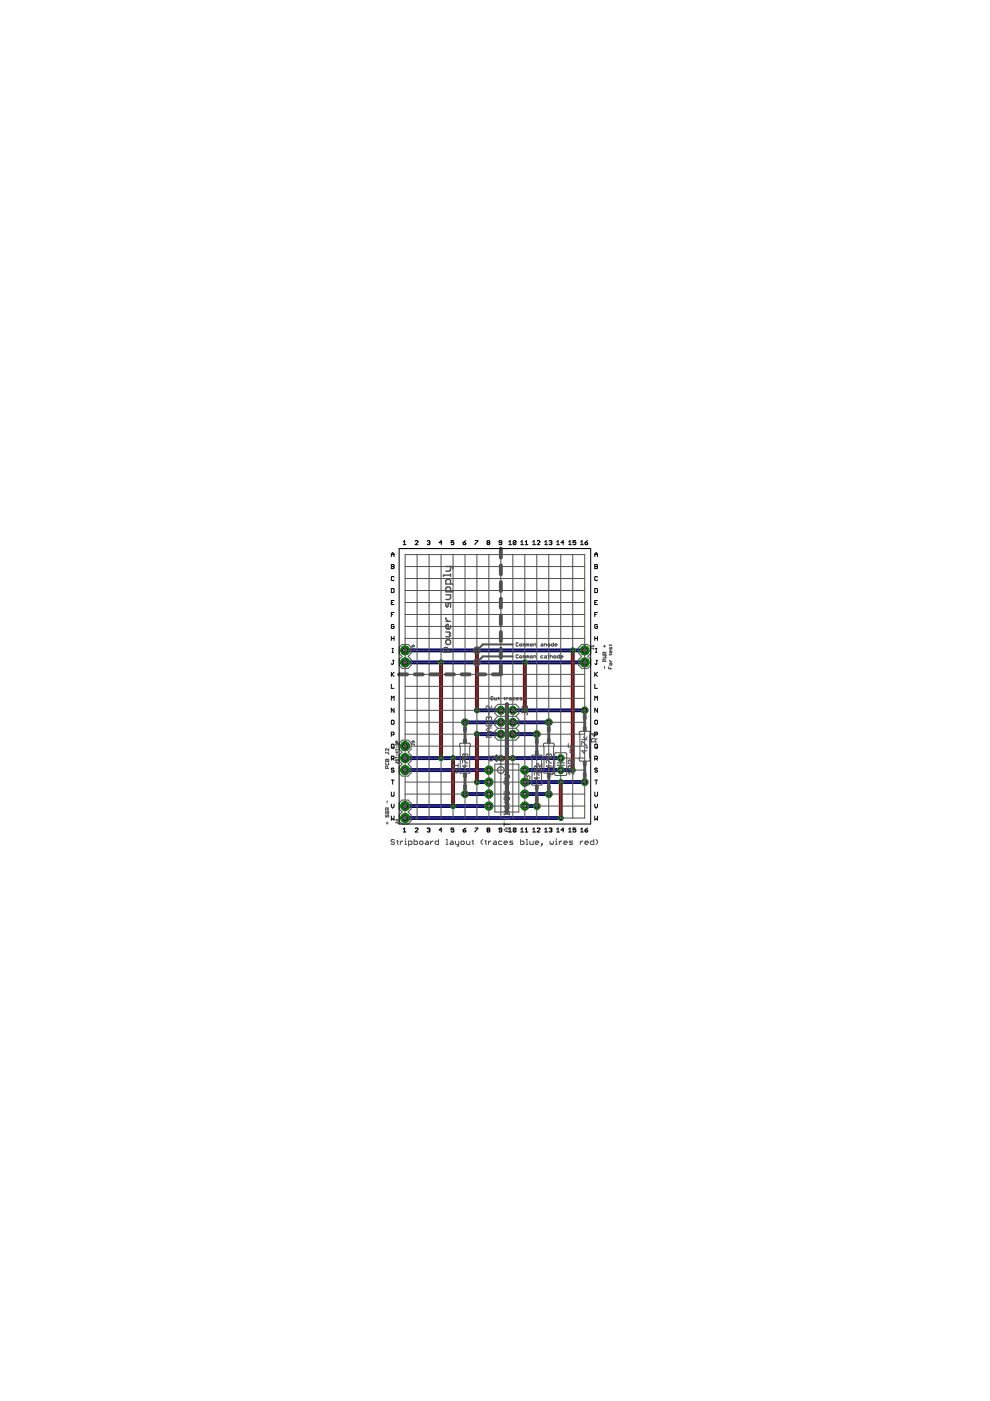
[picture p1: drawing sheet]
<svg xmlns="http://www.w3.org/2000/svg" width="210mm" height="297mm" viewBox="0 0 210 297" stroke-linecap="round" stroke-linejoin="round" font-family="sans-serif">
<path d="M107.2 149.2l.3-.2 .3 .3v22.9l-.3 .3-.3-.3z" fill="#000080" stroke="#000080" stroke-width=".21"/>
<g fill="none" stroke="#000080" stroke-width=".83">
<path d="M85.9 137.9h38.1M85.9 140.4h38.1M98.6 153.1h7.6M101.1 150.6h5.1M101.1 155.7h5.1M108.7 150.6h15.3M108.7 155.7h5.1M108.7 153.1h7.7M85.9 163.3h17.8M85.9 170.9h17.8M85.9 160.7h20.3M85.9 173.4h33"/>
<path d="M98.6 168.4h5.1M101.1 165.8h2.6M108.7 160.7h10.2M111.3 163.3h10.1M111.3 170.9h2.5M111.3 165.8h12.7M111.3 168.4h5.1"/>
</g>
<circle cx="118.9" cy="163.3" r=".71" fill="#008000" stroke="#008000" stroke-width=".21"/>
<circle cx="118.9" cy="163.3" r=".4" fill="#fff" stroke="#000" stroke-width=".21"/>
<circle cx="118.9" cy="160.7" r=".71" fill="#008000" stroke="#008000" stroke-width=".21"/>
<circle cx="118.9" cy="160.7" r=".4" fill="#fff" stroke="#000" stroke-width=".21"/>
<circle cx="98.6" cy="168.4" r=".71" fill="#008000" stroke="#008000" stroke-width=".21"/>
<circle cx="98.6" cy="168.4" r=".4" fill="#fff" stroke="#000" stroke-width=".21"/>
<circle cx="98.6" cy="153.1" r=".71" fill="#008000" stroke="#008000" stroke-width=".21"/>
<circle cx="98.6" cy="153.1" r=".4" fill="#fff" stroke="#000" stroke-width=".21"/>
<circle cx="116.4" cy="168.4" r=".71" fill="#008000" stroke="#008000" stroke-width=".21"/>
<circle cx="116.4" cy="168.4" r=".4" fill="#fff" stroke="#000" stroke-width=".21"/>
<circle cx="116.4" cy="153.1" r=".71" fill="#008000" stroke="#008000" stroke-width=".21"/>
<circle cx="116.4" cy="153.1" r=".4" fill="#fff" stroke="#000" stroke-width=".21"/>
<circle cx="113.8" cy="170.9" r=".71" fill="#008000" stroke="#008000" stroke-width=".21"/>
<circle cx="113.8" cy="170.9" r=".4" fill="#fff" stroke="#000" stroke-width=".21"/>
<circle cx="113.8" cy="155.7" r=".71" fill="#008000" stroke="#008000" stroke-width=".21"/>
<circle cx="113.8" cy="155.7" r=".4" fill="#fff" stroke="#000" stroke-width=".21"/>
<circle cx="103.7" cy="163.3" r=".87" fill="#008000" stroke="#008000" stroke-width=".21"/>
<circle cx="103.7" cy="163.3" r=".4" fill="#fff" stroke="#000" stroke-width=".21"/>
<circle cx="103.7" cy="165.8" r=".87" fill="#008000" stroke="#008000" stroke-width=".21"/>
<circle cx="103.7" cy="165.8" r=".4" fill="#fff" stroke="#000" stroke-width=".21"/>
<circle cx="103.7" cy="168.4" r=".87" fill="#008000" stroke="#008000" stroke-width=".21"/>
<circle cx="103.7" cy="168.4" r=".4" fill="#fff" stroke="#000" stroke-width=".21"/>
<circle cx="103.7" cy="170.9" r=".87" fill="#008000" stroke="#008000" stroke-width=".21"/>
<circle cx="103.7" cy="170.9" r=".4" fill="#fff" stroke="#000" stroke-width=".21"/>
<circle cx="111.3" cy="170.9" r=".87" fill="#008000" stroke="#008000" stroke-width=".21"/>
<circle cx="111.3" cy="170.9" r=".4" fill="#fff" stroke="#000" stroke-width=".21"/>
<circle cx="111.3" cy="168.4" r=".87" fill="#008000" stroke="#008000" stroke-width=".21"/>
<circle cx="111.3" cy="168.4" r=".4" fill="#fff" stroke="#000" stroke-width=".21"/>
<circle cx="111.3" cy="165.8" r=".87" fill="#008000" stroke="#008000" stroke-width=".21"/>
<circle cx="111.3" cy="165.8" r=".4" fill="#fff" stroke="#000" stroke-width=".21"/>
<circle cx="111.3" cy="163.3" r=".87" fill="#008000" stroke="#008000" stroke-width=".21"/>
<circle cx="111.3" cy="163.3" r=".4" fill="#fff" stroke="#000" stroke-width=".21"/>
<circle cx="124" cy="150.6" r=".71" fill="#008000" stroke="#008000" stroke-width=".21"/>
<circle cx="124" cy="150.6" r=".4" fill="#fff" stroke="#000" stroke-width=".21"/>
<circle cx="124" cy="165.8" r=".71" fill="#008000" stroke="#008000" stroke-width=".21"/>
<circle cx="124" cy="165.8" r=".4" fill="#fff" stroke="#000" stroke-width=".21"/>
<circle cx="124" cy="137.9" r=".93" fill="#008000" stroke="#008000" stroke-width=".21"/>
<circle cx="124" cy="137.9" r=".51" fill="#fff" stroke="#000" stroke-width=".21"/>
<circle cx="124" cy="140.4" r=".93" fill="#008000" stroke="#008000" stroke-width=".21"/>
<circle cx="124" cy="140.4" r=".51" fill="#fff" stroke="#000" stroke-width=".21"/>
<circle cx="85.9" cy="173.4" r=".93" fill="#008000" stroke="#008000" stroke-width=".21"/>
<circle cx="85.9" cy="173.4" r=".51" fill="#fff" stroke="#000" stroke-width=".21"/>
<circle cx="85.9" cy="170.9" r=".93" fill="#008000" stroke="#008000" stroke-width=".21"/>
<circle cx="85.9" cy="170.9" r=".51" fill="#fff" stroke="#000" stroke-width=".21"/>
<circle cx="106.2" cy="150.6" r=".83" fill="#008000" stroke="#008000" stroke-width=".21"/>
<circle cx="106.2" cy="150.6" r=".51" fill="#fff" stroke="#000" stroke-width=".21"/>
<circle cx="108.7" cy="150.6" r=".83" fill="#008000" stroke="#008000" stroke-width=".21"/>
<circle cx="108.7" cy="150.6" r=".51" fill="#fff" stroke="#000" stroke-width=".21"/>
<circle cx="106.2" cy="153.1" r=".83" fill="#008000" stroke="#008000" stroke-width=".21"/>
<circle cx="106.2" cy="153.1" r=".51" fill="#fff" stroke="#000" stroke-width=".21"/>
<circle cx="108.7" cy="153.1" r=".83" fill="#008000" stroke="#008000" stroke-width=".21"/>
<circle cx="108.7" cy="153.1" r=".51" fill="#fff" stroke="#000" stroke-width=".21"/>
<circle cx="106.2" cy="155.7" r=".83" fill="#008000" stroke="#008000" stroke-width=".21"/>
<circle cx="106.2" cy="155.7" r=".51" fill="#fff" stroke="#000" stroke-width=".21"/>
<circle cx="108.7" cy="155.7" r=".83" fill="#008000" stroke="#008000" stroke-width=".21"/>
<circle cx="108.7" cy="155.7" r=".51" fill="#fff" stroke="#000" stroke-width=".21"/>
<circle cx="85.9" cy="158.2" r=".93" fill="#008000" stroke="#008000" stroke-width=".21"/>
<circle cx="85.9" cy="158.2" r=".51" fill="#fff" stroke="#000" stroke-width=".21"/>
<circle cx="85.9" cy="160.7" r=".93" fill="#008000" stroke="#008000" stroke-width=".21"/>
<circle cx="85.9" cy="160.7" r=".51" fill="#fff" stroke="#000" stroke-width=".21"/>
<circle cx="85.9" cy="163.3" r=".93" fill="#008000" stroke="#008000" stroke-width=".21"/>
<circle cx="85.9" cy="163.3" r=".51" fill="#fff" stroke="#000" stroke-width=".21"/>
<circle cx="85.9" cy="137.9" r=".93" fill="#008000" stroke="#008000" stroke-width=".21"/>
<circle cx="85.9" cy="137.9" r=".51" fill="#fff" stroke="#000" stroke-width=".21"/>
<circle cx="85.9" cy="140.4" r=".93" fill="#008000" stroke="#008000" stroke-width=".21"/>
<circle cx="85.9" cy="140.4" r=".51" fill="#fff" stroke="#000" stroke-width=".21"/>
<circle cx="101.1" cy="150.6" r=".51" fill="#008000" stroke="#008000" stroke-width=".21"/>
<circle cx="101.1" cy="150.6" r=".3" fill="#fff" stroke="#000" stroke-width=".21"/>
<circle cx="101.1" cy="137.9" r=".51" fill="#008000" stroke="#008000" stroke-width=".21"/>
<circle cx="101.1" cy="137.9" r=".3" fill="#fff" stroke="#000" stroke-width=".21"/>
<circle cx="121.4" cy="163.3" r=".51" fill="#008000" stroke="#008000" stroke-width=".21"/>
<circle cx="121.4" cy="163.3" r=".3" fill="#fff" stroke="#000" stroke-width=".21"/>
<circle cx="121.4" cy="137.9" r=".51" fill="#008000" stroke="#008000" stroke-width=".21"/>
<circle cx="121.4" cy="137.9" r=".3" fill="#fff" stroke="#000" stroke-width=".21"/>
<circle cx="96.1" cy="170.9" r=".51" fill="#008000" stroke="#008000" stroke-width=".21"/>
<circle cx="96.1" cy="170.9" r=".3" fill="#fff" stroke="#000" stroke-width=".21"/>
<circle cx="96.1" cy="160.7" r=".51" fill="#008000" stroke="#008000" stroke-width=".21"/>
<circle cx="96.1" cy="160.7" r=".3" fill="#fff" stroke="#000" stroke-width=".21"/>
<circle cx="106.2" cy="160.7" r=".51" fill="#008000" stroke="#008000" stroke-width=".21"/>
<circle cx="106.2" cy="160.7" r=".3" fill="#fff" stroke="#000" stroke-width=".21"/>
<circle cx="108.7" cy="160.7" r=".51" fill="#008000" stroke="#008000" stroke-width=".21"/>
<circle cx="108.7" cy="160.7" r=".3" fill="#fff" stroke="#000" stroke-width=".21"/>
<circle cx="111.3" cy="150.6" r=".51" fill="#008000" stroke="#008000" stroke-width=".21"/>
<circle cx="111.3" cy="150.6" r=".3" fill="#fff" stroke="#000" stroke-width=".21"/>
<circle cx="111.3" cy="140.4" r=".51" fill="#008000" stroke="#008000" stroke-width=".21"/>
<circle cx="111.3" cy="140.4" r=".3" fill="#fff" stroke="#000" stroke-width=".21"/>
<circle cx="93.5" cy="140.4" r=".51" fill="#008000" stroke="#008000" stroke-width=".21"/>
<circle cx="93.5" cy="140.4" r=".3" fill="#fff" stroke="#000" stroke-width=".21"/>
<circle cx="93.5" cy="160.7" r=".51" fill="#008000" stroke="#008000" stroke-width=".21"/>
<circle cx="93.5" cy="160.7" r=".3" fill="#fff" stroke="#000" stroke-width=".21"/>
<circle cx="118.9" cy="173.4" r=".51" fill="#008000" stroke="#008000" stroke-width=".21"/>
<circle cx="118.9" cy="173.4" r=".3" fill="#fff" stroke="#000" stroke-width=".21"/>
<circle cx="118.9" cy="165.8" r=".51" fill="#008000" stroke="#008000" stroke-width=".21"/>
<circle cx="118.9" cy="165.8" r=".3" fill="#fff" stroke="#000" stroke-width=".21"/>
<circle cx="101.1" cy="165.8" r=".51" fill="#008000" stroke="#008000" stroke-width=".21"/>
<circle cx="101.1" cy="165.8" r=".3" fill="#fff" stroke="#000" stroke-width=".21"/>
<circle cx="101.1" cy="155.7" r=".51" fill="#008000" stroke="#008000" stroke-width=".21"/>
<circle cx="101.1" cy="155.7" r=".3" fill="#fff" stroke="#000" stroke-width=".21"/>
<path d="M101.1 137.9v12.7M121.4 137.9v25.4M93.5 140.4v20.3M101.1 155.7v10.1M111.3 140.4v10.2M96.1 160.7v10.2M106.2 160.7h2.5M118.9 165.8v7.6" fill="none" stroke="#800000" stroke-width=".83"/>
<circle cx="118.9" cy="163.3" r=".71" fill="#008000" stroke="#008000" stroke-width=".21"/>
<circle cx="118.9" cy="163.3" r=".4" fill="#fff" stroke="#000" stroke-width=".21"/>
<circle cx="118.9" cy="160.7" r=".71" fill="#008000" stroke="#008000" stroke-width=".21"/>
<circle cx="118.9" cy="160.7" r=".4" fill="#fff" stroke="#000" stroke-width=".21"/>
<circle cx="98.6" cy="168.4" r=".71" fill="#008000" stroke="#008000" stroke-width=".21"/>
<circle cx="98.6" cy="168.4" r=".4" fill="#fff" stroke="#000" stroke-width=".21"/>
<circle cx="98.6" cy="153.1" r=".71" fill="#008000" stroke="#008000" stroke-width=".21"/>
<circle cx="98.6" cy="153.1" r=".4" fill="#fff" stroke="#000" stroke-width=".21"/>
<circle cx="116.4" cy="168.4" r=".71" fill="#008000" stroke="#008000" stroke-width=".21"/>
<circle cx="116.4" cy="168.4" r=".4" fill="#fff" stroke="#000" stroke-width=".21"/>
<circle cx="116.4" cy="153.1" r=".71" fill="#008000" stroke="#008000" stroke-width=".21"/>
<circle cx="116.4" cy="153.1" r=".4" fill="#fff" stroke="#000" stroke-width=".21"/>
<circle cx="113.8" cy="170.9" r=".71" fill="#008000" stroke="#008000" stroke-width=".21"/>
<circle cx="113.8" cy="170.9" r=".4" fill="#fff" stroke="#000" stroke-width=".21"/>
<circle cx="113.8" cy="155.7" r=".71" fill="#008000" stroke="#008000" stroke-width=".21"/>
<circle cx="113.8" cy="155.7" r=".4" fill="#fff" stroke="#000" stroke-width=".21"/>
<circle cx="103.7" cy="163.3" r=".87" fill="#008000" stroke="#008000" stroke-width=".21"/>
<circle cx="103.7" cy="163.3" r=".4" fill="#fff" stroke="#000" stroke-width=".21"/>
<circle cx="103.7" cy="165.8" r=".87" fill="#008000" stroke="#008000" stroke-width=".21"/>
<circle cx="103.7" cy="165.8" r=".4" fill="#fff" stroke="#000" stroke-width=".21"/>
<circle cx="103.7" cy="168.4" r=".87" fill="#008000" stroke="#008000" stroke-width=".21"/>
<circle cx="103.7" cy="168.4" r=".4" fill="#fff" stroke="#000" stroke-width=".21"/>
<circle cx="103.7" cy="170.9" r=".87" fill="#008000" stroke="#008000" stroke-width=".21"/>
<circle cx="103.7" cy="170.9" r=".4" fill="#fff" stroke="#000" stroke-width=".21"/>
<circle cx="111.3" cy="170.9" r=".87" fill="#008000" stroke="#008000" stroke-width=".21"/>
<circle cx="111.3" cy="170.9" r=".4" fill="#fff" stroke="#000" stroke-width=".21"/>
<circle cx="111.3" cy="168.4" r=".87" fill="#008000" stroke="#008000" stroke-width=".21"/>
<circle cx="111.3" cy="168.4" r=".4" fill="#fff" stroke="#000" stroke-width=".21"/>
<circle cx="111.3" cy="165.8" r=".87" fill="#008000" stroke="#008000" stroke-width=".21"/>
<circle cx="111.3" cy="165.8" r=".4" fill="#fff" stroke="#000" stroke-width=".21"/>
<circle cx="111.3" cy="163.3" r=".87" fill="#008000" stroke="#008000" stroke-width=".21"/>
<circle cx="111.3" cy="163.3" r=".4" fill="#fff" stroke="#000" stroke-width=".21"/>
<circle cx="124" cy="150.6" r=".71" fill="#008000" stroke="#008000" stroke-width=".21"/>
<circle cx="124" cy="150.6" r=".4" fill="#fff" stroke="#000" stroke-width=".21"/>
<circle cx="124" cy="165.8" r=".71" fill="#008000" stroke="#008000" stroke-width=".21"/>
<circle cx="124" cy="165.8" r=".4" fill="#fff" stroke="#000" stroke-width=".21"/>
<circle cx="124" cy="137.9" r=".93" fill="#008000" stroke="#008000" stroke-width=".21"/>
<circle cx="124" cy="137.9" r=".51" fill="#fff" stroke="#000" stroke-width=".21"/>
<circle cx="124" cy="140.4" r=".93" fill="#008000" stroke="#008000" stroke-width=".21"/>
<circle cx="124" cy="140.4" r=".51" fill="#fff" stroke="#000" stroke-width=".21"/>
<circle cx="85.9" cy="173.4" r=".93" fill="#008000" stroke="#008000" stroke-width=".21"/>
<circle cx="85.9" cy="173.4" r=".51" fill="#fff" stroke="#000" stroke-width=".21"/>
<circle cx="85.9" cy="170.9" r=".93" fill="#008000" stroke="#008000" stroke-width=".21"/>
<circle cx="85.9" cy="170.9" r=".51" fill="#fff" stroke="#000" stroke-width=".21"/>
<circle cx="106.2" cy="150.6" r=".83" fill="#008000" stroke="#008000" stroke-width=".21"/>
<circle cx="106.2" cy="150.6" r=".51" fill="#fff" stroke="#000" stroke-width=".21"/>
<circle cx="108.7" cy="150.6" r=".83" fill="#008000" stroke="#008000" stroke-width=".21"/>
<circle cx="108.7" cy="150.6" r=".51" fill="#fff" stroke="#000" stroke-width=".21"/>
<circle cx="106.2" cy="153.1" r=".83" fill="#008000" stroke="#008000" stroke-width=".21"/>
<circle cx="106.2" cy="153.1" r=".51" fill="#fff" stroke="#000" stroke-width=".21"/>
<circle cx="108.7" cy="153.1" r=".83" fill="#008000" stroke="#008000" stroke-width=".21"/>
<circle cx="108.7" cy="153.1" r=".51" fill="#fff" stroke="#000" stroke-width=".21"/>
<circle cx="106.2" cy="155.7" r=".83" fill="#008000" stroke="#008000" stroke-width=".21"/>
<circle cx="106.2" cy="155.7" r=".51" fill="#fff" stroke="#000" stroke-width=".21"/>
<circle cx="108.7" cy="155.7" r=".83" fill="#008000" stroke="#008000" stroke-width=".21"/>
<circle cx="108.7" cy="155.7" r=".51" fill="#fff" stroke="#000" stroke-width=".21"/>
<circle cx="85.9" cy="158.2" r=".93" fill="#008000" stroke="#008000" stroke-width=".21"/>
<circle cx="85.9" cy="158.2" r=".51" fill="#fff" stroke="#000" stroke-width=".21"/>
<circle cx="85.9" cy="160.7" r=".93" fill="#008000" stroke="#008000" stroke-width=".21"/>
<circle cx="85.9" cy="160.7" r=".51" fill="#fff" stroke="#000" stroke-width=".21"/>
<circle cx="85.9" cy="163.3" r=".93" fill="#008000" stroke="#008000" stroke-width=".21"/>
<circle cx="85.9" cy="163.3" r=".51" fill="#fff" stroke="#000" stroke-width=".21"/>
<circle cx="85.9" cy="137.9" r=".93" fill="#008000" stroke="#008000" stroke-width=".21"/>
<circle cx="85.9" cy="137.9" r=".51" fill="#fff" stroke="#000" stroke-width=".21"/>
<circle cx="85.9" cy="140.4" r=".93" fill="#008000" stroke="#008000" stroke-width=".21"/>
<circle cx="85.9" cy="140.4" r=".51" fill="#fff" stroke="#000" stroke-width=".21"/>
<circle cx="101.1" cy="150.6" r=".51" fill="#008000" stroke="#008000" stroke-width=".21"/>
<circle cx="101.1" cy="150.6" r=".3" fill="#fff" stroke="#000" stroke-width=".21"/>
<circle cx="101.1" cy="137.9" r=".51" fill="#008000" stroke="#008000" stroke-width=".21"/>
<circle cx="101.1" cy="137.9" r=".3" fill="#fff" stroke="#000" stroke-width=".21"/>
<circle cx="121.4" cy="163.3" r=".51" fill="#008000" stroke="#008000" stroke-width=".21"/>
<circle cx="121.4" cy="163.3" r=".3" fill="#fff" stroke="#000" stroke-width=".21"/>
<circle cx="121.4" cy="137.9" r=".51" fill="#008000" stroke="#008000" stroke-width=".21"/>
<circle cx="121.4" cy="137.9" r=".3" fill="#fff" stroke="#000" stroke-width=".21"/>
<circle cx="96.1" cy="170.9" r=".51" fill="#008000" stroke="#008000" stroke-width=".21"/>
<circle cx="96.1" cy="170.9" r=".3" fill="#fff" stroke="#000" stroke-width=".21"/>
<circle cx="96.1" cy="160.7" r=".51" fill="#008000" stroke="#008000" stroke-width=".21"/>
<circle cx="96.1" cy="160.7" r=".3" fill="#fff" stroke="#000" stroke-width=".21"/>
<circle cx="106.2" cy="160.7" r=".51" fill="#008000" stroke="#008000" stroke-width=".21"/>
<circle cx="106.2" cy="160.7" r=".3" fill="#fff" stroke="#000" stroke-width=".21"/>
<circle cx="108.7" cy="160.7" r=".51" fill="#008000" stroke="#008000" stroke-width=".21"/>
<circle cx="108.7" cy="160.7" r=".3" fill="#fff" stroke="#000" stroke-width=".21"/>
<circle cx="111.3" cy="150.6" r=".51" fill="#008000" stroke="#008000" stroke-width=".21"/>
<circle cx="111.3" cy="150.6" r=".3" fill="#fff" stroke="#000" stroke-width=".21"/>
<circle cx="111.3" cy="140.4" r=".51" fill="#008000" stroke="#008000" stroke-width=".21"/>
<circle cx="111.3" cy="140.4" r=".3" fill="#fff" stroke="#000" stroke-width=".21"/>
<circle cx="93.5" cy="140.4" r=".51" fill="#008000" stroke="#008000" stroke-width=".21"/>
<circle cx="93.5" cy="140.4" r=".3" fill="#fff" stroke="#000" stroke-width=".21"/>
<circle cx="93.5" cy="160.7" r=".51" fill="#008000" stroke="#008000" stroke-width=".21"/>
<circle cx="93.5" cy="160.7" r=".3" fill="#fff" stroke="#000" stroke-width=".21"/>
<circle cx="118.9" cy="173.4" r=".51" fill="#008000" stroke="#008000" stroke-width=".21"/>
<circle cx="118.9" cy="173.4" r=".3" fill="#fff" stroke="#000" stroke-width=".21"/>
<circle cx="118.9" cy="165.8" r=".51" fill="#008000" stroke="#008000" stroke-width=".21"/>
<circle cx="118.9" cy="165.8" r=".3" fill="#fff" stroke="#000" stroke-width=".21"/>
<circle cx="101.1" cy="165.8" r=".51" fill="#008000" stroke="#008000" stroke-width=".21"/>
<circle cx="101.1" cy="165.8" r=".3" fill="#fff" stroke="#000" stroke-width=".21"/>
<circle cx="101.1" cy="155.7" r=".51" fill="#008000" stroke="#008000" stroke-width=".21"/>
<circle cx="101.1" cy="155.7" r=".3" fill="#fff" stroke="#000" stroke-width=".21"/>
<g fill="none" stroke="#505050" stroke-width=".21">
<path d="M85.9 117.6h38.1v55.8h-38.1zM88.4 117.6v55.8M91 117.6v55.8M93.5 117.6v55.8M96.1 117.6v55.8M98.6 117.6v55.8M101.1 117.6v55.8M103.7 117.6v55.8M106.2 117.6v55.8M108.7 117.6v55.8M111.3 117.6v55.8M113.8 117.6v55.8"/>
<path d="M116.4 117.6v55.8M118.9 117.6v55.8M121.4 117.6v55.8M84.6 137.3l.7-.7h1.2l.7 .7v1.2l-.7 .7 .7 .6v1.3l-.7 .6h-1.2l-.7-.6v-1.3l.7-.6-.7-.7zM85.9 120.1h38.1M85.9 122.7h38.1M85.9 125.2h38.1M85.9 127.7h38.1M85.9 130.3h38.1M85.9 132.8h38.1M85.9 135.4h38.1M85.9 137.9h38.1"/>
<path d="M87.4 136.8v.3h.2l-.1-.2 .3-.1v.3M87.4 137.4v.1M87.4 137.5h.4v.2M109.9 138.9h-.5v.5h.5M109.9 136.4h-.5v.5h.5M110.2 139.2l.3-.2 .1 .4-.3 .1zM110.2 136.6l.3-.1 .1 .4-.3 .1zM111.2 139.2l-.3-.2v.5M111.2 136.6l-.3-.1v.5M111.2 136.6v.4M111.2 139.2v.3M111.2 136.6h.2v.4"/>
<path d="M111.2 139.2l.1-.2 .1 .2v.3M111.9 139.2l-.2-.2v.5M111.9 136.6l-.2-.1v.5M111.9 136.6v.4M111.9 139.2v.3M111.9 136.6h.2v.4M111.9 139.2l.1-.2 .1 .2v.3M112.4 139.2l.4-.2 .1 .4-.4 .1zM112.4 136.6l.4-.1 .1 .4-.4 .1zM113.2 139.5v-.5h.3l.1 .5M113.2 137v-.5l.4 .1v.4M114.8 136.5l.3 .1v.4h-.3l-.1-.1 .1-.2h.3"/>
<path d="M115.1 139l-.4 .2 .1 .3h.3M115.4 137v-.5l.5 .1v.4M115.5 139l.4 .2v.3h-.4v-.2h.4M116.2 139h.2M116.2 136.6l.3-.1 .1 .4-.3 .1zM116.3 138.9l.1 .6M116.7 139.2l.3-.2 .1 .5M116.7 138.8v.7M117.4 136.3v.7l-.5-.1 .1-.4h.4M117.5 139l.4 .2-.1 .3-.4-.1zM117.7 136.7h.4l-.1-.2-.3 .1 .1 .4h.2M118.6 138.8v.7l-.4-.1 .1-.4h.3"/>
<path d="M118.9 139.4l.4 .1M118.9 139.2l.1-.2 .4 .2-.5 .1M122.7 137.3l.6-.7h1.3l.6 .7v1.2l-.6 .7 .6 .6v1.3l-.6 .6h-1.3l-.6-.6v-1.3l.6-.6-.6-.7zM125.4 137.5h.4v.2M125.4 137.4v.1M125.9 136.8v.3M125.9 137h-.5l.2 .1M127.8 139h.7l-.2 .3 .2 .2h-.7M128 137h.4M128.2 136.8v.4M128.3 138.7l-.1-.4-.4 .1v.3h.7M128.5 138.3l-.2 .2"/>
<path d="M129.3 137.2v.4h.2l.1-.4 .1 .5M129.3 136.7v.2M129.3 138.7v.2M129.3 140l.2 .3M129.7 138.1l-.1 .3h-.2l-.1-.3 .2-.1v.4M129.7 138.7l-.5 .1M129.7 136.7l-.5 .1M81.7 159.5v.2M81.7 159.6h.6v.3M82.4 158.7v.5l-.5-.5v.5M83.9 158.8v.3M83.9 159.4l.5 .3"/>
<path d="M83.9 159h.5M84.2 157.8h.2l-.1 .2M84.2 157.8h-.3l.1 .2M84.2 157.8h.1M84.2 158.2v.4M84.2 159.9v.3M84.2 157.4v-.2l-.2-.1-.1 .3h.5M84.4 159.4l-.5 .3M84.6 157.6l.7-.7h1.2l.7 .7v1.2l-.7 .7 .7 .6v1.3l-.7 .6 .7 .6v1.3l-.7 .6h-1.2l-.7-.6v-1.3l.7-.6-.7-.6v-1.3l.7-.6-.7-.7zM85.9 140.4h38.1M85.9 143h38.1M85.9 145.5h38.1"/>
<path d="M85.9 148.1h38.1M85.9 153.1h38.1M85.9 155.7h38.1M85.9 158.2h38.1M85.9 150.6h38.1M87.4 157.7v.1M87.4 157.8h.4v.2M87.6 157.2h-.2v.2M87.6 157.2h.2v.2M87.6 157.2v.1M97.5 157.6h2l.2 .1-.1 .6v4.9l.1 .6-.1 .1h-1.9l-.2-.1 .1-.6zM98.3 159.9l-.2 .2v.3l.2 .2h.7"/>
<path d="M98.3 159.9h.7l.2 .2v.3l-.2 .2M98.3 159.9l.7 .7M103.3 152.8l-.2-.2v-.4l.2-.2 .4 .2 .4-.2 .1 .2v.4l-.1 .2M103.3 153.2l-.2 .2v.4l.2 .1h.8M103.3 153.2h.8l.1 .2v.4l-.1 .1M103.3 153.2l.8 .7M104.2 154.3h-.7l-.4 .4 .4 .4h.7M104.2 149.7v.7l-.7-.7-.4 .2v.3l.2 .2M104.2 155.5h-1.1l.4 .4-.4 .4h1.1M104.6 147.8l-.2-.1-.3 .1 .1 .6 .4-.1M104.9 147.9l.1 .5h.3v-.5M105.3 160v1.5"/>
<path d="M105.6 151.9l-.7-.7v-1.2l.7-.7h3.8l.6 .7v1.2l-.6 .7M105.6 154.4l-.7 .6v1.3l.7 .6h3.8l.6-.6v-1.3l-.6-.6M105.6 151.9l-.7 .6v1.3l.7 .6M105.6 151.9h3.8M105.6 154.4h3.8M105.6 147.9h.2M105.7 147.8l.1 .6M106.8 147.9h.3M107 147.8l.1 .6M107.3 147.9v.5M107.7 147.9l-.4 .3M108.1 147.9l.3 .2v.3h-.3v-.2h.3"/>
<path d="M108.7 148.3l.5 .1M109.2 147.9l-.5 .2M109.4 151.9l.6 .6v1.3l-.6 .6M109.5 148.2h.4l-.1-.3-.3 .2 .1 .3h.2M110.7 147.9h-.4l-.1 .2 .5 .2-.5 .1M110.7 151h1l.1 .2-.1 .4M110.7 150.8v.4M111.8 149.7v.7l-.7-.7-.4 .2v.3l.2 .2M115.3 157.6h1.9l.3 .1-.1 5.5 .1 .5-.2 .2h-1.8l-.3-.1zM116 159.9l-.2 .2v.3l.2 .2h.8M116 159.9h.8l.2 .2v.3l-.2 .2M116 159.9l.8 .7"/>
<path d="M117.7 159.7l2.2-.1 .2 .2v4.6h-2.4zM120.5 157.6v.8h1.1M121.1 158v.4M121.6 158.8h-.5l-.2 .2v.6h.7M122.9 155.1l2-.1 .2 .2-.1 5.4 .1 .5-.2 .3h-1.8l-.2-.2zM123.3 158v-.8l1.2 .8M123.3 156.8h1.2M123.7 156.3l.4 .5 .4-.5M123.9 159v.8l-.6-.6h1.2M124.3 158.4h.2v.2h-.2zM126 155.4v.7l-.6-.5h1.2M126.2 157.3v-.6l-.2-.2h-.4l-.2 .2v.6h1.2"/>
<path d="M126.6 156.5l-.4 .4M128.2 141.3v.4M128.3 140.2v-.3l-.3-.1-.2 .4h.7M129.1 141.3v.5h.6M129.3 140.7l.3-.1 .1 .3-.3 .1zM129.3 140.3h.4M129.4 141.6v.2M81.7 161.1l.6-.1 .1 .4h-.7zM81.9 172v.5l.2-.1 .1-.4 .2 .1-.1 .4M81.9 172.8v.4l.2-.1 .1-.3 .2 .1-.1 .3M81.9 174.5h.4M81.9 161.7v.5l.5-.1-.1-.4"/>
<path d="M82.1 161.1v.3M82.1 169.8v.4M82.1 174.3v.4M82.2 162.9v-.3l-.3-.1-.2 .4h.7M82.2 171.7l-.1-.4-.4 .1v.3h.7M82.4 171.3l-.2 .2M83.6 178.2l-.1-.2h-.4l-.2 .2 .2 .3h.4l.1 .2-.1 .3h-.4l-.2-.1M83.9 161.7h.4v.2M83.9 160.6h.5M83.9 160.5v.3M83.9 161.6v.2M83.9 174.4h.4v.2"/>
<path d="M83.9 174.3v.2M84 161l-.1 .3 .2 .1 .2-.4v.4M84.1 178.3h.4M84.2 173.8v.3l-.3-.3h.5M84.3 178.2v.7l.2 .1M84.9 178.3v.7M85.3 169.6h1.2l.7 .7v1.2l-.7 .7 .7 .6v1.3l-.7 .6h-1.2l-.7-.6v-1.3l.7-.6-.7-.7v-1.2zM85.4 178.3l-.5 .4M85.9 179h.3M85.9 178.3h.1v.7M85.9 160.7h38.1M85.9 163.3h38.1"/>
<path d="M85.9 165.8h38.1M85.9 168.4h38.1M85.9 170.9h38.1M86 177.8v.2M86.6 179h.6l.1-.1-.1-.6h-.6v1.1M87.8 178v1h.5l.2-.1v-.4l-.2-.2h-.5M88.3 173.1v.6M89.1 178.3h.4l.2 .2v.4l-.2 .1h-.4l-.1-.1zM90.3 178.3h.4l.1 .2v.5h-.5l-.2-.1 .2-.2h.5M91.3 178.3v.7M91.8 178.3l-.5 .4M93 178v1h-.5l-.2-.1v-.4l.2-.2h.5"/>
<path d="M94.6 178h.2v1M94.6 179h.4M95.6 178.3h.3l.2 .2v.5h-.5l-.2-.1 .2-.2h.5M96.6 178.3v.6l.1 .1h.6M96.8 163.9v-.6l-.2-.2h-.4l-.2 .2v.6h1.1M97.1 163.1l-.3 .4M97.1 162.3h-1.1l.4 .4M97.1 161.9v.8M97.3 178.3v.9l-.4 .2M97.9 178.3h.4l.1 .2v.4l-.1 .1h-.4l-.2-.1zM98.1 161.8v-.8l1.1 .8M98.6 162.2v.8l-.5-.6h1.1"/>
<path d="M98.9 178.3v.6l.2 .1h.5v-.7M100.1 178.3h.3M100.2 178.2v.7l.2 .1M102.4 178l-.4 .3v.4l.4 .3M102.8 178.3h.3M103 178.2v.7l.1 .1M103.6 178.3v.7M103.7 160.2v.9l.2 .2h.4l.2-.2v-.9M104.1 178.3l-.5 .4M104.7 178.3h.4l.2 .2v.5h-.6l-.2-.1 .2-.2h.6M104.9 162h5.1v10.2h-5.1zM105.5 160.7l.2 .2-.2 .4h-.4l-.2-.2"/>
<path d="M105.7 160.4l-.2-.2h-.4l-.2 .2 .2 .3M106.1 161.3h.7M106.1 160.5l.3-.3v1.1M106.4 178.3h-.5l-.2 .2v.4l.2 .1h.5M106.9 178.7h.7l-.2-.4h-.3l-.2 .2v.4l.5 .1M106.9 171.3h1.1l-1.1 .7h1.1M106.9 174.8h1.1M106.9 167.8v.7h.6l-.2-.4 .2-.3h.3l.2 .2v.3l-.2 .2M106.9 172.4v.4M106.9 173.2v.8M106.9 174.4v.8M106.9 173.6h1.1"/>
<path d="M106.9 164.3h.9l.2 .1v.4l-.2 .2h-.9M106.9 172.6h1.1M106.9 170.1l.6 .4M107.5 169.1l-.2-.2-.4 .2v.4l.2 .2 .4-.2M107.5 170.5l-.4 .4M107.5 166.6v.8M107.5 169.1v.4M107.5 175.6v.7M107.5 169.1l.2-.2 .3 .2v.4l-.2 .2-.3-.2M107.5 170.5h.5M107.7 166.2v-.6l-.2-.2h-.4l-.2 .2v.6h1.1M108 175.6h-.7l-.4 .3 .4 .4h.7"/>
<path d="M108 172.4v.4M108.8 178.3h-.6l-.1 .2 .7 .4-.2 .1h-.5M110.4 178v1h.5l.2-.1v-.4l-.2-.2h-.5M111.5 178h.2v1M111.5 179h.4M111.8 164.7l-.2-.2-.4 .2v.3l.2 .2M111.8 164.7l.2-.2 .4 .2v.3l-.2 .2M111.8 164.7v.1M112 166.4v-.6l-.2-.2h-.4l-.2 .2v.6h1.2M112.3 178.3v.6l.2 .1h.6v-.7M112.4 165.6l-.4 .4M112.8 160.2l1.9-.1 .2 .2-.1 5.4 .2 .5-.2 .2-1.9 .1-.2-.2z"/>
<path d="M113.3 164.3v-.7l1.1 .7M113.5 162.4l-.2 .2v.4l.2 .2h.7M113.5 162.4l.7 .8M113.5 162.4h.7l.2 .2v.4l-.2 .2M113.5 178.7h.7l-.2-.4h-.3l-.2 .2v.4l.5 .1M113.9 164.7v.8l-.6-.6h1.1M114.5 163.9v-.6l-.2-.2h-.4l-.2 .2v.6h1.2M114.9 178.9h.1v.1h-.1zM114.9 161.9v.8l-.8-.8-.4 .2v.4l.2 .2M114.9 163.1l-.4 .4M115 179l-.3 .4M115.8 161.8v-.8l1.2 .8"/>
<path d="M116.2 162.7h1.1M116.4 163.5l-.2 .2v.3l.2 .2h.7l.2-.2v-.3l-.2-.2M116.4 162.2v.8M116.6 178.3v.6l.2 .1 .2-.1 .2 .1 .1-.1v-.6M117 162.4h-1.2l.7 .7M117.3 162.3v.8M117.8 179h.4M117.8 178.3h.2v.7M118 177.8v.2M118.6 178.3v.7M119.1 178.3h-.2l-.3 .4M119.5 178.7h.7l-.1-.4h-.4l-.2 .2v.4l.2 .1h.4"/>
<path d="M120.7 162.3h.7l.2 .2v.4l-.2 .2M120.7 161.1h.7l.2 .2v.4l-.2 .2M120.7 162.3l-.2 .2v.4l.2 .2h.7M120.7 161.1l-.2 .2v.4l.2 .2h.7M120.7 162.3l.7 .8M120.7 161.1l.7 .8M121.4 178.3h-.5l-.2 .2 .7 .4-.2 .1h-.5M121.6 163.9h-1.1l.4 .3M121.6 163.5v.7M123 178.3v.7M123.6 178.3l-.6 .4M124 178.7h.7l-.2-.4h-.3l-.2 .2v.4l.5 .1"/>
<path d="M125.9 178v1h-.5l-.2-.1v-.4l.2-.2h.5M126.4 178l.3 .3v.4l-.3 .3"/>
</g>
<g fill="none" stroke="#505050" stroke-width=".83">
<path d="M106.2 116.3v1.9M106.2 119.9v1.9M106.2 123.4v1.9M106.2 126.9v1.9M106.2 130.5v1.9M106.2 134v1.9M106.2 137.5v1.9M84.6 143h1.7M87.9 143h1.7M91.2 143h1.7M94.6 143h1.7M97.9 143h1.7"/>
<path d="M101.2 143h1.7M106.2 141.1v1.9h-1.7M107.5 149.3v22.9"/>
</g>
<g fill="none" stroke="#505050" stroke-width=".3">
<path d="M94.5 127.7v.8l.3 .2 .2-.2v-.5l.3-.3 .2 .3v.7M94.5 126.1h1v.8l-.2 .2h-.8M94.5 135.9l.3-.2h.5l.2 .2v.5l-.2 .3h-.5l-.3-.3zM94.5 131v.2l.5 .5M94.5 134h.8l.2 .3-.2 .2 .2 .3-.2 .2h-.8M94.5 131.7h1M94.5 120.1h1.3l.2 .3v.2M95 138.3v-.8l-.2-.2h-.5l-.3 .2v.8h1.5M95.5 121.9h-1.5v.3M95.5 132.6v.5l-.2 .3h-.5l-.3-.3v-.5l.3-.2h.2v1M95.5 120.1v.8l-.2 .2h-.8M95.5 121.7v.5"/>
<path d="M95.5 123.8v-.7l-.2-.3h-.5l-.3 .3v.7h1.5M95.5 125.5v-.8l-.2-.2h-.5l-.3 .2v.8h1.5"/>
</g>
<g fill="none" stroke="#505050" stroke-width=".42">
<path d="M108.7 136.6h-6.3l-.7 .7M108.7 139.2h-6.3l-.7 .6"/>
<circle cx="101.1" cy="137.9" r=".64"/>
<circle cx="101.1" cy="140.4" r=".64"/>
</g>
<g fill="none" stroke="#505050" stroke-width=".25">
<path d="M118.1 161.8h1.6M118.1 162.3h1.6"/>
<circle cx="106.2" cy="163.3" r=".72"/>
</g>
<g fill="none" stroke="#505050" stroke-width=".61">
<path d="M98.6 153.1v1.1M98.6 155v1.7M113.8 155.7v1M113.8 157.6v1.6M116.4 153.1v1.1M116.4 155v1.7M124 150.6v1M124 152.5v1.7M98.6 164.8v1.7M98.6 167.3v1.1M113.8 167.3v1.7M113.8 169.9v1"/>
<path d="M116.4 164.8v1.7M116.4 167.3v1.1M124 162.3v1.6M124 164.8v1"/>
</g>
<g fill="#505050" stroke="#505050" stroke-width=".21">
<path d="M98.3 156.7h.6v.9h-.6z"/>
<path d="M98.3 163.9h.6v.9h-.6z"/>
<path d="M98.3 154.2h.6v.8h-.6z"/>
<path d="M98.3 166.5h.6v.8h-.6z"/>
<path d="M116.1 156.7h.5v.9h-.5z"/>
<path d="M116.1 163.9h.5v.9h-.5z"/>
<path d="M116.1 154.2h.5v.8h-.5z"/>
<path d="M116.1 166.5h.5v.8h-.5z"/>
<path d="M113.5 159.3h.6v.8h-.6z"/>
<path d="M113.5 166.5h.6v.8h-.6z"/>
<path d="M113.5 156.7h.6v.9h-.6z"/>
<path d="M113.5 169h.6v.9h-.6z"/>
<path d="M123.7 161.4h.6v.8h-.6z"/>
<path d="M123.7 154.2h.6v.8h-.6z"/>
<path d="M123.7 163.9h.6v.9h-.6z"/>
<path d="M123.7 151.6h.6v.9h-.6z"/>
<path d="M123.7 140.2h.5v.5h-.5z"/>
<path d="M123.7 137.6h.5v.6h-.5z"/>
<path d="M85.6 170.6h.5v.6h-.5z"/>
<path d="M85.6 173.2h.5v.5h-.5z"/>
<path d="M105.9 150.3h.5v.6h-.5z"/>
<path d="M108.5 150.3h.5v.6h-.5z"/>
<path d="M108.5 152.9h.5v.5h-.5z"/>
<path d="M105.9 152.9h.5v.5h-.5z"/>
<path d="M108.5 155.4h.5v.5h-.5z"/>
<path d="M105.9 155.4h.5v.5h-.5z"/>
<path d="M85.6 163h.5v.5h-.5z"/>
<path d="M85.6 160.5h.5v.5h-.5z"/>
<path d="M85.6 157.9h.5v.6h-.5z"/>
<path d="M85.6 140.2h.5v.5h-.5z"/>
<path d="M85.6 137.6h.5v.6h-.5z"/>
</g>
<g fill="none" stroke="#000" stroke-width=".21">
<path d="M83 118v-.5l.2-.3 .3 .3v.5M83 119.7h.4l.1 .1-.1 .3 .1 .3-.1 .2h-.4zM83 117.6h.5M84.6 116.3h40.6v58.4h-40.6zM85.5 115.5h.6M85.5 114.9l.3-.3v.9M88 114.8l.2-.2 .4 .2-.6 .7h.6M90.6 114.8l.4-.2 .1 .2-.1 .3M90.9 115.1h.1M91 115.1l.1 .1-.1 .3-.4-.2M93.7 115.1h-.6l.5-.5v.9M96.2 114.6h-.5v.5l.2-.2 .3 .2-.1 .4-.4-.2"/>
<path d="M98.2 115.1h.4l.2 .2-.5 .2zM98.8 114.6l-.6 .5M100.7 114.6h.6l-.6 .9M103.4 115.1l-.1 .1 .1 .3 .4-.2-.1-.2M103.4 115.1h.3M103.4 115.1l-.1-.2 .1-.3 .4 .2-.1 .3M106.4 115.1h-.4l-.2-.2 .2-.3 .4 .2v.5l-.2 .2-.4-.2M107.9 115.5h.6M107.9 114.9l.3-.3v.9M109.4 114.8v.5l-.2 .2-.4-.2M109.4 114.8l-.4-.2-.2 .2v.5M109.4 114.8l-.6 .5"/>
<path d="M110.4 115.5h.6M110.4 114.9l.3-.3v.9M111.4 115.5h.5M111.4 114.9l.2-.3v.9M112.9 115.5h.6M112.9 114.9l.3-.3v.9M113.9 114.8l.1-.2 .5 .2-.6 .7h.6M115.5 115.5h.6M115.5 114.9l.3-.3v.9M116.4 114.8l.5-.2 .1 .2-.1 .3M116.7 115.1h.2M116.9 115.1l.1 .1-.1 .3-.5-.2"/>
<path d="M118 115.5h.6M118 114.9l.3-.3v.9M119.5 115.1h-.5l.4-.5v.9M120.6 115.5h.5M120.6 114.9l.3-.3v.9M122.1 114.6h-.6v.5l.3-.2 .3 .2-.2 .4-.4-.2M123.1 114.9l.3-.3v.9M123.1 115.5h.6M124 115.1h.5l.1 .2-.4 .2zM124.6 114.6l-.6 .5M126.1 117.6h.6M126.1 119.7h.4l.2 .1-.2 .3 .2 .3-.2 .2h-.4z"/>
<path d="M126.1 118v-.5l.3-.3 .3 .3v.5M83 124.8h.4l.1 .1v.6l-.1 .1h-.4zM83 134.9v.9M83 120.1h.4M83 127.7h.2M83 130.3h.2M83 135.4h.5M83.1 138.3h.3M83.1 137.5h.3M83.2 140h.3M83.3 137.5v.8M83.4 140v.7l-.2 .2-.2-.2"/>
<path d="M83.5 122.4l-.1-.2-.4 .2 .1 .7 .4-.1M83.5 127.3h-.5v.9h.5M83.5 129.9h-.5v.8M83.5 132.5l-.1-.1-.4 .1 .1 .7 .4-.1v-.3h-.3M83.5 134.9v.9M126.1 120.1h.4M126.1 124.8h.4l.2 .1v.6l-.2 .1h-.4zM126.1 127.7h.3M126.1 130.3h.3M126.1 135.4h.6M126.1 134.9v.9M126.3 138.3h.3"/>
<path d="M126.3 137.5h.3M126.4 140h.3M126.4 137.5v.8M126.5 140v.7l-.1 .2-.3-.2M126.7 122.4l-.2-.2-.4 .2v.6l.2 .1 .4-.1M126.7 127.3h-.6v.9h.6M126.7 129.9h-.6v.8M126.7 132.5l-.2-.1-.4 .1v.6l.2 .1 .4-.1v-.3h-.3M126.7 134.9v.9M83 148.5v-.9l.2 .3 .3-.3v.9M83 142.5v.9M83 145.1v.8h.5"/>
<path d="M83 155.8h.4l.1-.4-.1-.2h-.4v.9M83.1 152.7l.4 .1v.6l-.1 .2-.4-.2zM83.1 157.8l.4 .1v.6l-.1 .1-.4-.1zM83.1 143l.4 .4M83.2 158.3l.3 .3M83.5 150.2v.8l-.5-.8v.8M83.5 142.5l-.5 .6M126.1 145.1v.8h.6M126.1 155.8h.4l.2-.4-.2-.2h-.4v.9M126.1 142.5v.9M126.1 148.5v-.9l.3 .3 .3-.3v.9M126.3 152.7l.4 .1v.6l-.2 .2-.4-.2v-.6z"/>
<path d="M126.3 157.8l.4 .1v.6l-.2 .1-.4-.1v-.6zM126.3 143l.4 .4M126.4 158.3l.3 .3M126.7 150.2v.8l-.6-.8v.8M126.7 142.5l-.6 .6M83 160.9h.4l.1-.4-.1-.2h-.4v.9M83 167.9l.1 .9 .4-.1v-.8M83 170.5v.5l.2 .3 .3-.3v-.5M83 173v.9l.2-.3 .3 .3v-.9M83 165.4h.5M83.2 165.4v.9M83.2 160.9l.3 .3"/>
<path d="M83.5 163l-.4-.1-.1 .2 .4 .2 .1 .3-.1 .1-.4-.1M85.5 175.8l.3-.2v.8M85.5 176.4h.6M88 175.7l.2-.1 .4 .1-.6 .7h.6M90.6 175.7l.4-.1 .1 .1-.1 .3M90.9 176h.1M91 176l.1 .1-.1 .3-.4-.1M93.7 176h-.6l.5-.4v.8M96.2 175.6h-.5v.4l.2-.2 .3 .2-.1 .4-.4-.1M98.2 176h.4l.2 .3-.5 .1zM98.8 175.6l-.6 .4M100.7 175.6h.6l-.6 .8"/>
<path d="M103.4 176l-.1-.2 .1-.2 .4 .1-.1 .3M103.4 176l-.1 .1 .1 .3 .4-.1-.1-.3M103.4 176h.3M106.4 176h-.4l-.2-.2 .2-.2 .4 .1v.6l-.2 .1-.4-.1M107.9 175.8l.3-.2v.8M107.9 176.4h.6M109.4 175.7l-.2-.1-.4 .1v.6M109.4 175.7v.6l-.2 .1-.4-.1M109.4 175.7l-.6 .6M110.4 175.8l.3-.2v.8M110.4 176.4h.6M111.4 175.8l.2-.2v.8"/>
<path d="M111.4 176.4h.5M112.9 175.8l.3-.2v.8M112.9 176.4h.6M113.9 175.7l.1-.1 .5 .1-.6 .7h.6M115.5 175.8l.3-.2v.8M115.5 176.4h.6M116.4 175.7l.5-.1 .1 .1-.1 .3M116.7 176h.2M116.9 176l.1 .1-.1 .3-.5-.1M118 175.8l.3-.2v.8M118 176.4h.6M119.5 176h-.5l.4-.4v.8"/>
<path d="M120.6 175.8l.3-.2v.8M120.6 176.4h.5M122.1 175.6h-.6v.4l.3-.2 .3 .2-.2 .4-.4-.1M123.1 175.8l.3-.2v.8M123.1 176.4h.6M124 176h.5l.1 .3-.4 .1zM124.6 175.6l-.6 .4M126.1 160.9h.4l.2-.4-.2-.2h-.4v.9M126.1 165.4h.6M126.1 167.9v.8l.2 .1 .4-.1v-.8M126.1 170.5v.5l.3 .3 .3-.3v-.5M126.1 173v.9l.3-.3 .3 .3v-.9"/>
<path d="M126.4 165.4v.9M126.4 160.9l.3 .3M126.7 163l-.4-.1-.2 .2 .4 .2 .2 .3-.2 .1-.4-.1"/>
</g>
</svg>
